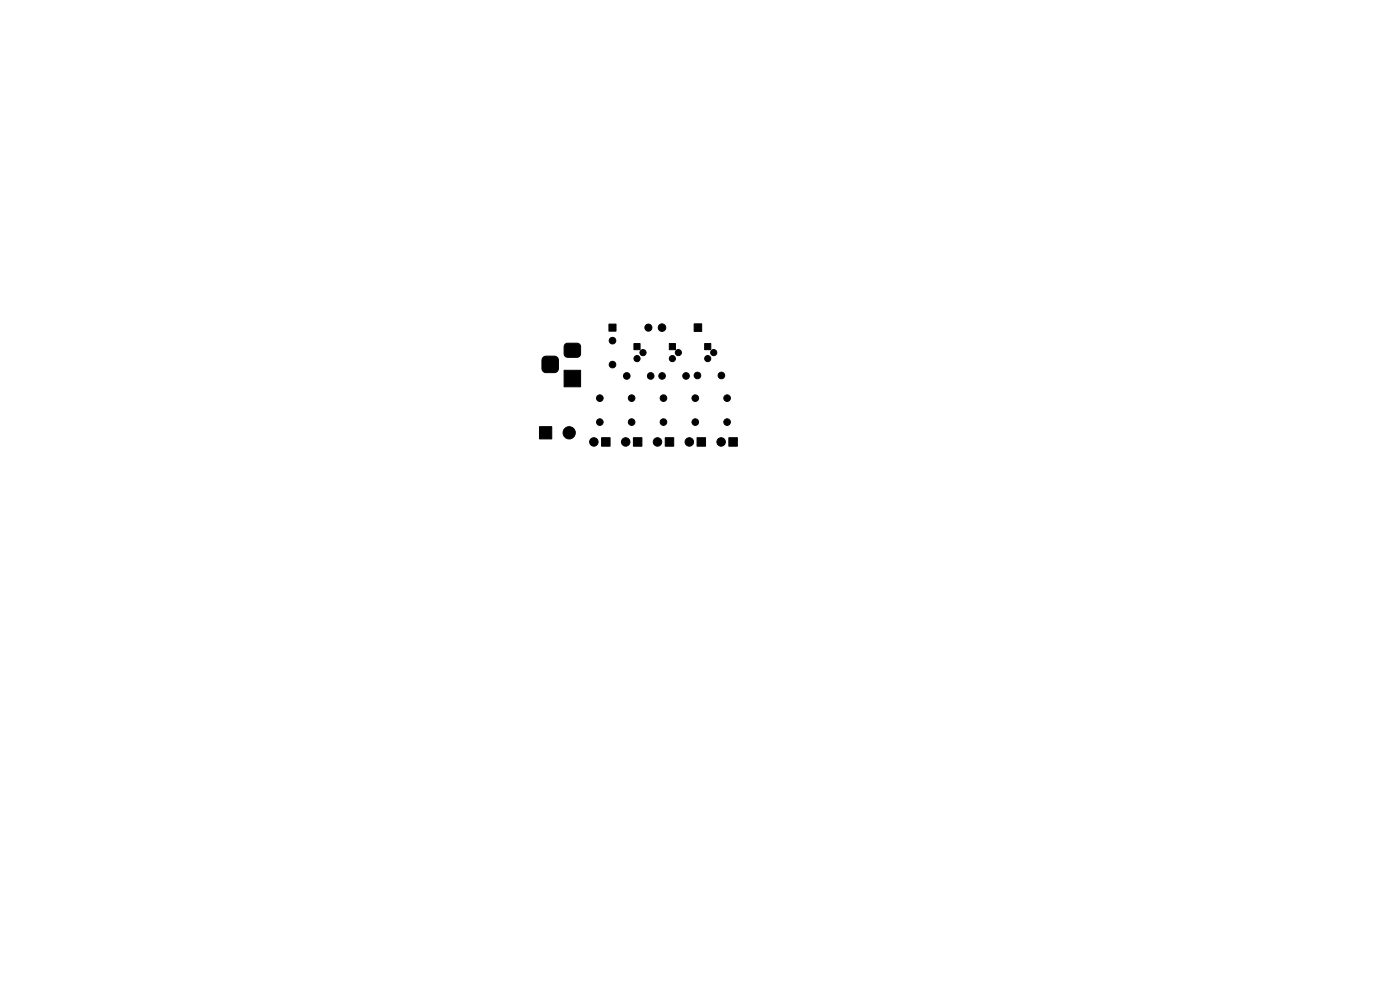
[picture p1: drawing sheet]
<svg xmlns="http://www.w3.org/2000/svg" width="297mm" height="210mm" viewBox="0 0 297 210" stroke-linecap="round" stroke-linejoin="round" font-family="sans-serif">
<g fill="#000" stroke="#000" stroke-width=".21">
<path d="M115.2 75.8l.5-.2h1.9a.88 .88 0 0 1 .9 .8v1.8a.88 .88 0 0 1-.9 .8h-1.8a.88 .88 0 0 1-.8-.8v-1.9zM119.7 78.6h3.5v3.4h-3.5zM119.8 73.1l.6-.3h2l.5 .2 .3 .6v1.4l-.2 .5-.6 .3h-2l-.4-.2-.3-.6v-1.4zM129.2 68.7h1.5v1.6h-1.5zM134.5 72.9h1.3v1.3h-1.3zM142 72.9h1.3v1.3h-1.3zM147.3 68.7h1.6v1.6h-1.6zM149.5 72.9h1.3v1.3h-1.3zM114.5 90.5h2.6v2.6h-2.6zM127.6 92.8h1.8v1.9h-1.8zM134.4 92.8h1.8v1.9h-1.8zM141.1 92.8h1.8v1.9h-1.8z"/>
<path d="M147.9 92.8h1.8v1.9h-1.8zM154.6 92.8h1.8v1.9h-1.8z"/>
<circle cx="129.9" cy="72.3" r=".7"/>
<circle cx="129.9" cy="77.3" r=".7"/>
<circle cx="133" cy="79.7" r=".7"/>
<circle cx="135.1" cy="76.1" r=".65"/>
<circle cx="136.4" cy="74.8" r=".65"/>
<circle cx="137.6" cy="69.5" r=".75"/>
<circle cx="138" cy="79.7" r=".7"/>
<circle cx="140.4" cy="69.5" r=".8"/>
<circle cx="140.5" cy="79.7" r=".7"/>
<circle cx="142.6" cy="76.1" r=".65"/>
<circle cx="143.9" cy="74.8" r=".65"/>
<circle cx="145.5" cy="79.7" r=".7"/>
<circle cx="148" cy="79.6" r=".7"/>
<circle cx="150.1" cy="76.1" r=".65"/>
<circle cx="151.4" cy="74.8" r=".65"/>
<circle cx="153" cy="79.6" r=".7"/>
<circle cx="120.8" cy="91.8" r="1.3"/>
<circle cx="126" cy="93.7" r=".9"/>
<circle cx="127.2" cy="89.5" r=".7"/>
<circle cx="127.2" cy="84.5" r=".7"/>
<circle cx="132.7" cy="93.7" r=".9"/>
<circle cx="134" cy="84.5" r=".7"/>
<circle cx="134" cy="89.5" r=".7"/>
<circle cx="139.5" cy="93.7" r=".9"/>
<circle cx="140.7" cy="84.5" r=".7"/>
<circle cx="140.7" cy="89.5" r=".7"/>
<circle cx="146.2" cy="93.7" r=".9"/>
<circle cx="147.5" cy="84.5" r=".7"/>
<circle cx="147.5" cy="89.5" r=".7"/>
<circle cx="153" cy="93.7" r=".9"/>
<circle cx="154.2" cy="84.5" r=".7"/>
<circle cx="154.2" cy="89.5" r=".7"/>
</g>
</svg>
